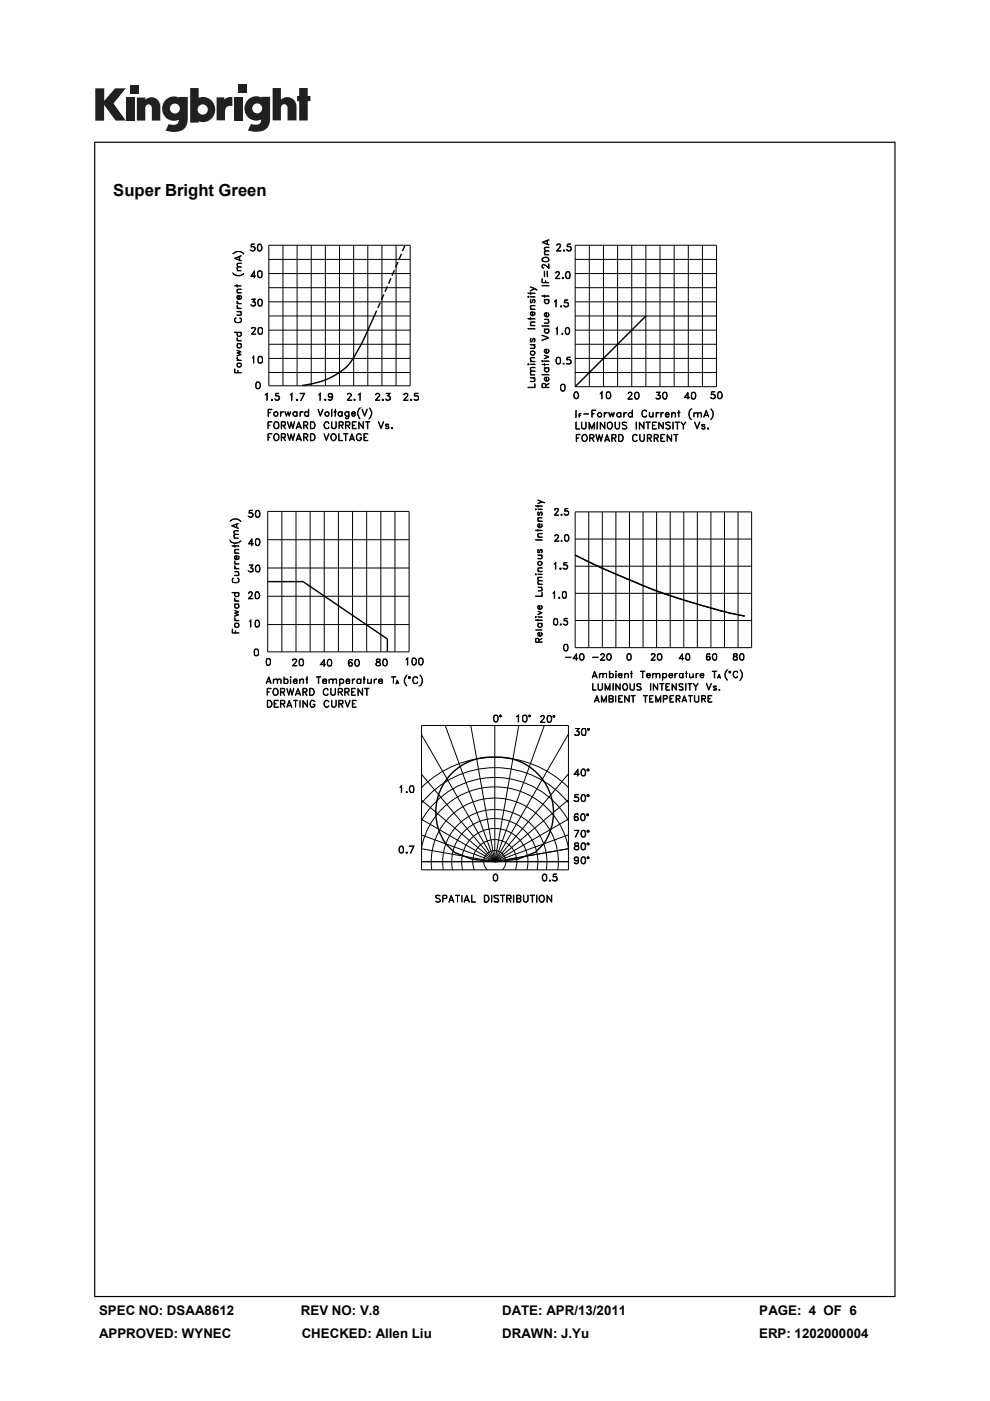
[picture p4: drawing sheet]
<svg xmlns="http://www.w3.org/2000/svg" width="210mm" height="297mm" viewBox="0 0 210 297" stroke-linecap="round" stroke-linejoin="round" font-family="sans-serif">
<defs><g id="words">
<text font-size="3.5" x="24" y="41.5">Super Bright Green</text>
<g font-size="2.8">
<text x="21" y="278.7">SPEC NO: DSAA8612</text>
<text x="63.8" y="278.7">REV NO: V.8</text>
<text x="106.5" y="278.7">DATE: APR/13/2011</text>
<text x="161" y="278.7">PAGE: 4 OF 6</text>
<text x="21" y="283.6">APPROVED: WYNEC</text>
<text x="64" y="283.6">CHECKED: Allen Liu</text>
<text x="106.5" y="283.6">DRAWN: J.Yu</text>
<text x="161" y="283.6">ERP: 1202000004</text>
</g>
</g></defs>
<g fill="#231f20">
<path d="M20.2 18.7h1.9v2.7l2.3-2.7h2.3l-2.6 3.2 2.6 3.7h-2.2l-2.4-3.3v3.3h-1.9z"/>
<path d="M26.7 20.7h1.8v4.9h-1.8z"/>
<path d="M49.6 20.7h1.8v4.9h-1.8z"/>
<path d="M27.6 18h1.8v1.8h-1.8z"/>
<path d="M50.6 17.9h1.8v1.8h-1.8z"/>
<path d="M29 20.7h1.8v.4a1.9 1.9 0 0 1 2.2-.3 1.9 1.9 0 0 1 1 2v2.8h-1.8v-2.7a.7 .7 0 0 0-.7-.8 .7 .7 0 0 0-.7 .8v2.7h-1.8z"/>
<path d="M45.9 20.6h1.7v.5a2.02 2.02 0 0 1 1.7-.5v1.9h-.2a1.12 1.12 0 0 0-1.4 1.3v1.7h-1.8z"/>
<path d="M57.8 18.7h1.8v2.4a1.98 1.98 0 0 1 2.2-.3 1.98 1.98 0 0 1 1.1 2v2.7h-1.9v-2.6a.7 .7 0 0 0-.7-.8 .7 .7 0 0 0-.7 .8v2.6h-1.8z"/>
<path d="M63.5 18.7h1.8v1.6h.5v1.1h-.5v4.1h-1.8v-4.1h-.5v-1.1h.5z"/>
<path d="M40.3 18.7v7.3h1.8v-.3a2.63 2.63 0 0 0 3.5-2.5 2.63 2.63 0 0 0-3.5-2.5v-2zM41.9 23.2a1.1 1.1 0 0 1 2.2 0 1.1 1.1 0 0 1-2.2 0z"/>
<path d="M35.3 21a2.56 2.56 0 0 0-.6 3.3 2.56 2.56 0 0 0 3.2 1.1 1.09 1.09 0 0 1-1.5 1.1l-.6-.2-.7 1.4a5.3 5.3 0 0 0 3.8-.2 2.69 2.69 0 0 0 .9-2.4v-4.5h-1.8v.1l-.8-.2a2.44 2.44 0 0 0-1.9 .5zM36 23a1.06 1.06 0 0 1 2.1 0 1.06 1.06 0 0 1-2.1 0z"/>
<path d="M52.8 21a2.56 2.56 0 0 0-.6 3.3 2.56 2.56 0 0 0 3.2 1 1.09 1.09 0 0 1-1.5 1.1l-.7-.1-.6 1.4a5.3 5.3 0 0 0 3.7-.3 2.69 2.69 0 0 0 1-2.3v-4.6h-1.8v.2l-.9-.3a2.44 2.44 0 0 0-1.8 .6zM53.5 23a1.06 1.06 0 0 1 2.1 0 1.06 1.06 0 0 1-2.1 0z"/>
</g>
<path d="M20 30v245h169.9v-245zM20.2 30.3h169.5v244.5h-169.5z" fill="#000"/>
<g fill="none" stroke="#000" stroke-width=".21">
<path d="M49.4 57.9a1.54 1.54 0 0 0 2.3 0 1.38 1.38 0 0 1-2.3 0zM49.4 53.8l.7-.5h1l.6 .5a1.5 1.5 0 0 0-2.3 0zM49.7 54.8l1.5-.6-1.3 .6 1.3 .6zM50.2 57.4h1M50.3 56.6l.9-.1-.9 .2 .2 .7a.55 .55 0 0 1-.2-.8zM50.3 55.9l.9-.1-.9 .2v.4l.2 .1a.45 .45 0 0 1-.2-.6zM50.8 54.4v.7M50.8 54.3v.9M53.2 53.1l.2 .1M53.3 58.5l.9 .1h-1l.8-1.2v1.5l-.1-1.3-.6 1M53.8 52.3a.47 .47 0 0 1 .3 .4 .47 .47 0 0 1-.3 .5M54.1 52.6l-.4-.3-.5 .1 .1-.7h.7l-.6 .1-.1 .5h.6a.51 .51 0 0 1 .2 .6 .51 .51 0 0 1-.5 .4l-.5-.3 .2 .1a.52 .52 0 0 0 .8-.2"/>
<path d="M54.7 53.1h.6M54.7 51.8l.5-.1a.96 .96 0 0 1 .2 1.4l-.5 .1a1.09 1.09 0 0 1-.2-1.4zM54.7 51.9h.6M54.8 58.7h.6M54.8 51.8l-.1 .6 .1 .8M54.8 57.5a.55 .55 0 0 1 .8 .1v1l-.2 .2-.3 .1-.4-.3v-1zM54.8 57.6h.6M54.9 57.5a1.02 1.02 0 0 0 0 1.3M55.2 51.8a1.02 1.02 0 0 1 0 1.4M55.3 57.5a1.02 1.02 0 0 1 0 1.3M57 52h30v29.8h-30zM57 58h30"/>
<path d="M57 55h30M60 52v29.8M63 52v29.8M66 52v29.8M69 52v29.8M72 52v29.8M75 52v29.8M78 52v29.8M81 52v29.8M84 52v29.8M114.9 51.4l1.6-.6-1.3 .6 1.3 .6zM115 54.9a1.02 1.02 0 0 1 1.4 0"/>
<path d="M115 55.3l.6 .1 .8-.1M115 54.8l1-.3 .3 .2 .2 .5a1.09 1.09 0 0 1-1.5 .2zM115 59.9l-.1-.8v.8h1.6M115.1 54.8v.6M115.4 54h1.1M115.4 57.5l.1 1.2zM115.5 53.2h1l-.9 .1-.1 .3 .3 .4-.4-.4zM115.5 52.5l1-.1-1 .3 .3 .5-.4-.4zM115.7 59.9l.1-.4v.4M116 51v.7M116 57.5l.1 1.2zM116.1 51v.8"/>
<path d="M116.3 54.8v.6M116.4 56.9l.1-.9v1l-.7-.7-.4-.2-.4 .2v.3l.4 .2-.1 .1-.4-.3v-.3l.5-.3 1.1 .9M117.8 59l.9 .1h-1l.9-.9v-.5l-.5-.1-.3 .3 .3-.3h.3l.3 .4-.9 1.1M118.1 53.2h.9h-1l.8-1.1-.1-.3h-.5l-.1 .3v-.1l.2-.3h.4l.2 .4-.8 1.1M119.2 58.9l.2-.1 .1 .2-.2 .1zM119.3 58.9l.1 .1zM119.5 53.1l.2-.1v.2zM119.6 53.1l.1 .1zM120.2 57.6h.6l.1 .6v.6a.47 .47 0 0 1-.5 .3 .47 .47 0 0 1-.4-.3 1.15 1.15 0 0 1 .2-1.2zM120.2 57.7h.6M120.2 58.9h.6M120.3 53l.2 .2"/>
<path d="M120.3 57.6a1.02 1.02 0 0 0 0 1.4M120.7 57.6l.2 .3v.9l-.2 .2M120.9 52.3l.1 .1a.55 .55 0 0 1-.1 .8M121.1 52.6l-.1-.3h-.7v-.6h.7l-.6 .1-.1 .5a.52 .52 0 0 1 .8 .2 .52 .52 0 0 1-.2 .7 .52 .52 0 0 1-.7-.3h.1a.45 .45 0 0 0 .4 .3 .45 .45 0 0 0 .4-.4M122 58h30M122 55h30M122 52h30v30h-30zM125 52v30M128 52v30M131 52v30M134 52v30M137 52v30"/>
<path d="M140 52v30M143 52v30M146 52v30M149 52v30M49.7 60.6h1.5M49.7 78.2l.1 .8 1.4 .1h-1.5zM49.7 70.4l1.5 .1zM49.8 67.6v.5a.71 .71 0 0 0 .9 .3 .71 .71 0 0 0 .4-.8l-.3-.2 .4 .2v.5l-.4 .3-.9-.1-.2-.6 .4-.3zM50.2 64.8l.1 .4 .4 .1a.46 .46 0 0 1-.5-.5zM50.2 63.8l.1 .4 .4 .1-.4-.1zM50.2 66.8l.9-.1 .1-.3-.3-.3 .3 .2v.5zM50.2 66l1 .1z"/>
<path d="M50.2 65.3l1 .1zM50.2 64.3l1 .1zM50.2 62l1 .1zM50.2 60.4l.1 .5zM50.2 75.8l.2 .5 .3 .1M50.2 71.6l.1 .4 .4 .2a.46 .46 0 0 1-.5-.6zM50.2 76.4h1zM50.2 74.2l1 .4-.8 .2 .8 .4-1 .3 .8-.3-.8-.4 .8-.2zM50.2 72.2l1 .1zM50.2 72.9h1M50.3 62.8l.4-.1v.7l-.4-.1zM50.3 61.4l.9-.1-.9 .2v.4l.2 .1a.45 .45 0 0 1-.2-.6z"/>
<path d="M50.4 79v-.4l.1 .4M50.4 72.9v.7l.4 .1 .3-.1 .1-.4-.2-.3 .2 .2v.5a.55 .55 0 0 1-.8 .1l-.2-.3zM50.4 70.5v.7a.48 .48 0 0 0 .5 0 .48 .48 0 0 0 .3-.4l-.2-.3 .2 .2v.4a.5 .5 0 0 1-.6 .2 .5 .5 0 0 1-.4-.5zM50.4 77l.4-.1 .4 .2v.5a.55 .55 0 0 1-.8 .2l-.2-.3zM50.4 77h.6l.2 .3-.1 .3-.3 .2-.4-.1zM50.7 63.4l.4-.1 .1-.2v-.2l-.3-.2 .1-.1 .2 .2v.5l-.2 .1a.48 .48 0 0 1-.6 0 .48 .48 0 0 1-.1-.7l.5-.1v.8M53.3 64.7l.3 .1M53.4 70.9l.8-1.1-.1-.3-.2-.1-.5 .1v.3l.1-.3h.6v.3l-.8 1.1h1M53.5 75.8l.3-.3v1.5v-1.3zM53.9 64l.2 .2v.5l-.2 .1M54.1 63.5l-.7-.1h.7l-.5 .6 .5 .1v.2M54.1 63.4l-.5 .6h.5v.2l.1 .3-.1 .3h-.7l-.1-.2a.45 .45 0 0 0 .5 .2 .45 .45 0 0 0 .3-.3"/>
<path d="M54.9 64.8h.6M54.9 63.6h.6M54.9 63.5a.45 .45 0 0 1 .7 .2l.1 .3a.74 .74 0 0 1-.6 .9 .94 .94 0 0 1-.2-1.4zM54.9 76.9h.6M54.9 70.8h.6M54.9 75.6l.3-.1 .5 .3v1a.55 .55 0 0 1-1 0v-1zM54.9 69.5a.55 .55 0 0 1 .8 .2v.9l-.2 .3h-.6l-.2-.3v-.9zM54.9 75.7h.6M54.9 69.5h.6M55 63.5a.99 .99 0 0 0 0 1.3M55 75.6a1.02 1.02 0 0 0 0 1.3M55 69.5a.99 .99 0 0 0 0 1.4"/>
<path d="M55.4 63.5l.2 .5-.2 .8M55.4 75.6a1.02 1.02 0 0 1 0 1.3M55.4 69.5a.99 .99 0 0 1 0 1.4M57 79h30M57 76h30M57 73h30M57 70h30M57 67h30M57 64h30M57 61h30M112 69.7l1.5 .1zM112 67.6h1.5z"/>
<path d="M112 62.9l.1-.1v.3zM112 62.1l1.5 .1zM112 77.2h.1v.2zM112.1 62.9v.1zM112.1 77.2v.1zM112.5 73.8l.8-.1 .1-.2-.2-.4 .3 .4-.1 .3-.2 .1zM112.5 73.1h1zM112.5 69l1 .1zM112.5 67.3l.1 .5zM112.5 65.5l1 .1zM112.5 64.9l.2-.1h.8h-.9v.5l.1 .2zM112.5 62.9l1 .1z"/>
<path d="M112.5 62l.1 .5zM112.5 60.8l1.4 .7zM112.5 77.2l1 .1zM112.5 76.6l1 .1zM112.5 79.5h1M112.6 72.4h.2M112.6 71.8v.7M112.6 68.3l.9-.1-.9 .2v.4l.1 .2a.45 .45 0 0 1-.1-.7zM112.6 66.3l.3-.1v.7l-.3-.2zM112.6 64.1h.2M112.6 63.5v.7M112.6 78.7l.9-.1-.9 .2 .1 .7a.55 .55 0 0 1-.1-.8z"/>
<path d="M112.6 78l.9-.1-.9 .1v.5l.1 .1a.45 .45 0 0 1-.1-.6zM112.6 75.8h.9l-.9 .1 .1 .7-.2-.3zM112.6 74.5h.6l.2 .2a.45 .45 0 0 1-.6 .5 .45 .45 0 0 1-.2-.7zM112.9 66.9a.4 .4 0 0 0 .4-.2 .4 .4 0 0 0 0-.4l-.1-.1v-.1l.3 .3v.2l-.3 .3a.46 .46 0 0 1-.6-.1 .46 .46 0 0 1 .1-.7h.3v.8M113.1 71.8l-.3 .7h-.2l-.1-.3 .1-.5v.2M113.1 71.9h.3M113.1 63.5l-.3 .7h-.2l-.1-.2 .1-.5v.1M113.1 63.6h.3M113.3 71.8v.7M113.3 63.5v.7M113.3 61.2l-.8 .5 1-.5M113.4 72.4l-.2 .1a.45 .45 0 0 0 .3-.4 .45 .45 0 0 0-.3-.4l-.5 .8"/>
<path d="M113.4 64.1l-.2 .1a.48 .48 0 0 0 .2-.7h-.3l-.4 .7M114.9 76.5l.2-.1 .1 .2-.2 .1zM114.9 79.4l1.6 .1zM114.9 71l1.6 .6-1.6 .6 1.4-.6zM114.9 69.1l1.6 .1zM114.9 62.7l1.6 .1zM114.9 60.5l1.6 .1zM114.9 77.3h1.6M115 76.5l.1 .1zM115.4 78h1.1zM115.4 77l.1 .5zM115.4 76.5l1.1 .1z"/>
<path d="M115.4 75.3l1.1 .4-1.1 .4 .9-.4zM115.4 69.8h1.1zM115.4 68.5h.8l.2-.3-.2-.5a.55 .55 0 0 1 .2 .8zM115.4 63.5l1.1 .1zM115.4 62.6l.1 .5zM115.4 67.7h1.1M115.4 78.3l.3-.3-.2 .3a.43 .43 0 0 0 .4 .5 .43 .43 0 0 0 .5-.5l-.1-.3a.49 .49 0 0 1 0 .7 .49 .49 0 0 1-.6 .1l-.3-.2zM115.4 70.1l.3-.3-.2 .3a.43 .43 0 0 0 .4 .5 .43 .43 0 0 0 .5-.5l-.1-.3a.49 .49 0 0 1 0 .7 .49 .49 0 0 1-.6 .1l-.3-.3zM115.5 63.7l.2-.1-.2 .2a.43 .43 0 0 0 .4 .5 .43 .43 0 0 0 .5-.5l-.1-.2a.49 .49 0 0 1 0 .6 .49 .49 0 0 1-.6 .1l-.3-.2zM115.6 74.2l.3-.1v.7l-.4-.2zM115.6 66.5l.3-.1v.7l-.4-.3zM115.9 74.8l.4-.1v-.6a.49 .49 0 0 1 0 .6 .49 .49 0 0 1-.6 .1l-.3-.2 .2-.5h.3v.7"/>
<path d="M115.9 67.1l.4-.1v-.7l.2 .3-.2 .5a.5 .5 0 0 1-.8-.1 .5 .5 0 0 1 .4-.7v.8M117.6 63.8l.4-.2v1.5l-.1-1.4zM117.9 69.8l.3-.4v1.5l-.1-1.3zM118.1 75.8h.6M118.1 77.1h.6M118.1 75.8h.6l.1 .2 .1 .6-.1 .4-.3 .2-.5-.2-.1-.4zM118.2 75.8a1.02 1.02 0 0 0 0 1.3M118.7 75.8l.1 .2v.9l-.1 .2M118.9 64.9l.2-.1v.3zM119 64.9l.1 .1zM119.2 70.8h.1l-.1 .1zM119.2 70.8h.1"/>
<path d="M119.2 70.7h.1M119.4 77.1h.3zM119.5 77.1h.1M119.7 64.8l.2 .2M120.1 69.5l.2-.1a.78 .78 0 0 1 .6 .8 .78 .78 0 0 1-.6 .7h-.2a1.02 1.02 0 0 1 0-1.4zM120.1 70.8h.5M120.1 69.6h.5M120.2 69.5a1.02 1.02 0 0 0 0 1.4M120.2 77l.2 .1M120.3 64.2a.47 .47 0 0 1 .2 .4 .47 .47 0 0 1-.2 .4M120.3 75.8v.5a.58 .58 0 0 1 .7 0 .58 .58 0 0 1 .1 .7l-.4 .2-.5-.1v-.2l.1 .2h.6l.2-.2M120.5 64.4a.6 .6 0 0 0-.8-.2l.1-.6h.6l-.6 .1v.5l.1-.1a.51 .51 0 0 1 .7 .6l-.2 .3-.2 .1-.4-.1-.1-.2a.46 .46 0 0 0 .4 .2 .46 .46 0 0 0 .4-.2"/>
<path d="M120.6 69.5l.2 .6-.2 .8M120.8 76.3l.3 .3-.1 .4-.2 .1M121 75.8h-.7v.6a.58 .58 0 0 1 .8 .2M122 79h30M122 76h30M122 73h30M122 70h30M122 67h30M122 64h30M122 61h30M54.4 82.4h.6M54.4 81h.6l.2 .3 .1 .5-.4 .6-.6-.1-.1-.4z"/>
<path d="M54.4 81.1h.6M54.5 81l-.2 .3v.9l.2 .2M54.9 81a1.02 1.02 0 0 1 0 1.4M56.3 83.6l.4-.2v1.5l-.1-1.4zM56.9 89.5l.8-.1h-.8v1.5M56.9 90.1l.4 .1h-.4M56.9 92l.8-.1h-.8v1.6M56.9 92.7l.4 .1h-.4M56.9 86.8h.8h-.8v1.5zM56.9 87.4l.5 .1h-.5M57.6 84.6l.2 .1-.1 .2zM57.6 84.7l.1 .1z"/>
<path d="M58.3 89.5a.55 .55 0 0 1 .8 .3v.9a.74 .74 0 0 1-1-.2 .74 .74 0 0 1 .2-1zM58.3 89.6a.64 .64 0 0 1 .9 .5 .64 .64 0 0 1-.9 .6l-.2-.4zM58.3 92l.4-.1 .4 .4v.8l-.4 .4a.81 .81 0 0 1-.7-.6 .81 .81 0 0 1 .3-.9zM58.3 92.1a.64 .64 0 0 1 .9 .6 .64 .64 0 0 1-.9 .6l-.2-.4zM58.4 84.6l.1 .2M59 84a.47 .47 0 0 1 .2 .4 .47 .47 0 0 1-.2 .4M59.2 84.2l-.1-.2h-.7l.1-.6h.6l-.6 .1v.5h.6a.52 .52 0 0 1 .2 .6 .52 .52 0 0 1-.6 .3l-.4-.3 .6 .2 .3-.3M59.5 87.3l.1 1zM59.6 87.4l.6-.1-.5 .1-.1 .3zM59.7 90.1h.8v-.5l-.8-.1-.1 1.4v-1.5l.9 .1v.6l-.8 .1M59.7 92.7l.8-.1v-.5l-.8-.1-.1 1.5v-1.6l.9 .1v.7l-.8 .1M60.1 90.2l.5 .7-.4-.7"/>
<path d="M60.1 92.8l.5 .7-.4-.7M60.4 87.3l.3 .7 .4-.7 .2 .7 .4-.7-.4 1-.2-.9-.4 .9zM60.9 89.4l.5 1.3 .4-1.3 .3 1.3 .4-1.3-.4 1.5-.3-1.3-.4 1.3zM60.9 91.9l.5 1.3 .4-1.3 .3 1.3 .4-1.3-.4 1.6-.3-1.3-.4 1.3zM61.6 83.6l.3-.2v1.5l-.1-1.4zM62.2 87.4l.2-.1 .5 .1h-.2a.43 .43 0 0 0-.5 .4 .43 .43 0 0 0 .5 .4l.2-.2-.2 .3h-.3l-.2-.3zM62.9 84.7l.1-.1 .1 .2-.2 .1zM62.9 90.6h.9M62.9 87.3l.1 1zM62.9 84.7l.1 .1zM63 93.1h.8M63 90.5h.7"/>
<path d="M63 93h.7M63.4 89.4l.6 1.5-.6-1.3-.6 1.3zM63.4 91.9l.6 1.6-.6-1.3-.6 1.3zM63.6 87.3l.1 1zM63.8 87.4l.5-.1-.4 .1-.2 .3zM64.5 90.1h.5a.35 .35 0 0 0 .2-.3 .35 .35 0 0 0-.2-.3h-.5l-.1 1.4v-1.5h.6l.2 .2v.5l-.2 .1h-.5M64.5 92.7h.5a.35 .35 0 0 0 .2-.3 .35 .35 0 0 0-.2-.4h-.5l-.1 1.5v-1.6h.6l.2 .2v.5l-.2 .2h-.5M64.6 83.4l-.8 1.5 .8-1.5h-1l1 .1M64.8 90.2l.5 .7-.4-.7M64.8 92.8l.5 .7-.4-.7M65.4 86.8l.1 1.5zM65.8 89.4h.5a.81 .81 0 0 1 .6 .7 .81 .81 0 0 1-.6 .8h-.5z"/>
<path d="M65.8 91.9h.5a.81 .81 0 0 1 .6 .8 .81 .81 0 0 1-.6 .8h-.5zM65.9 89.5a.71 .71 0 0 1 .9 .5 .71 .71 0 0 1-.5 .8h-.4zM65.9 92h.4a.71 .71 0 0 1 .5 .9 .71 .71 0 0 1-.9 .5zM67.4 86.8l.5 1.2 .6-1.2-.6 1.5zM67.6 83.6l.3-.2v1.5v-1.4zM68.9 89.6l.2-.2h.4l.3 .4-.3-.3a.68 .68 0 0 0-.7 .6 .68 .68 0 0 0 .7 .7l.3-.2a.67 .67 0 0 1-1 .1 .67 .67 0 0 1 .1-1.1zM68.9 84.7l.1-.1 .1 .2-.1 .1zM69 84.7v.1zM69 87.4h.7v.6l-.2 .2-.4-.1-.1-.2zM69.6 83.7a.48 .48 0 0 1 .9 0M69.6 84a.48 .48 0 0 0 .9 0M69.7 84.7h.6"/>
<path d="M69.8 91.9l-.6 1.6-.5-1.6 .5 1.3 .6-1.3M70 83.5h-.3l-.1 .3 .4 .4M70.1 83.5a.84 .84 0 0 1 .1 1.3M70.2 92.3l.4-.4a.76 .76 0 0 1 .8 .8 .76 .76 0 0 1-.8 .7 .89 .89 0 0 1-.4-1.1zM70.3 89.4l.1 1.1 .1 .2 .2 .1 .5-.1 .1-1.3v1.1l-.1 .2-.3 .2a.46 .46 0 0 1-.6-.4zM70.3 86.8l.1 1.5zM70.5 92.1a.45 .45 0 0 1 .7 .2 .63 .63 0 0 1 0 .7 .63 .63 0 0 1-.7 .3 .78 .78 0 0 1 0-1.2zM70.5 84.1a.48 .48 0 0 1-.9 0v-.6a.61 .61 0 0 1 .9 0 .78 .78 0 0 1 .1 1 .78 .78 0 0 1-.9 .3l-.1-.2 .2 .2M70.5 83.9l-.4 .3M70.8 87.3l.5 .1zM71.1 86.8l.1 1.5zM71.8 87.4l.2-.1 .5 .1h-.2a.43 .43 0 0 0-.6 .4 .43 .43 0 0 0 .6 .4l.2-.2-.2 .3h-.3l-.2-.3z"/>
<path d="M71.8 91.9l.1 1.5h.8h-.9zM71.9 90.2l.8-.1 .1-.5-.9-.2v1.5M71.9 89.5h.5l.4 .2-.1 .4h-.8M72.3 90.2l.5 .7M72.5 87.3l.1 1zM72.9 91.9l.9 .1zM73.2 87.4l.2-.1 .6 .1h-.3a.43 .43 0 0 0-.5 .4 .43 .43 0 0 0 .5 .4l.3-.2-.3 .3h-.3l-.2-.3zM73.3 92v1.4l.1-1.4M73.4 90.1h.7v-.5l-.7-.1-.1 1.4v-1.5l.9 .2-.1 .5-.7 .1M73.7 84.8l.9 .1h-1l.9-1.1-.3-.3h-.3l-.2 .2 .1-.2a.47 .47 0 0 1 .7 .3l-.8 1.1M73.7 90.2l.5 .7-.4-.7M74 87.3v1.1l-.1 .3-.5 .1-.2-.3 .3 .2 .4-.1z"/>
<path d="M74.2 93.1h.9M74.3 93h.8M74.6 91.9l.6 1.5-.6-1.2-.5 1.2zM74.6 87.7a.4 .4 0 0 0 .2 .4 .4 .4 0 0 0 .4 0l.1-.2 .1 .1-.3 .3h-.2l-.3-.3a.48 .48 0 0 1 0-.5 .48 .48 0 0 1 .5-.2l.3 .2v.3h-.8M74.7 89.4h.9l-.8 .1v1.3l.8 .1h-.9zM74.7 87.4h.4l.2 .3h-.7zM74.8 90.1l.4 .1h-.4M75.1 84.6l.2 .1-.1 .2zM75.1 84.7l.1 .1zM75.6 92.3l.4-.4h.3l.4 .4-.4-.3a.68 .68 0 0 0-.7 .7 .68 .68 0 0 0 .7 .7l.3-.3v-.2l-.3-.1h.4v.3l-.4 .3h-.3a.89 .89 0 0 1-.4-1.1zM76 83.6l.4-.2v1.5l-.1-1.4zM76.1 89.4l.9 1.3 .1-1.3v1.5l-.9-1.3-.1 1.3z"/>
<path d="M76.2 86.6l.2-.1-.2 .1a1.61 1.61 0 0 0 .2 2.2 1.53 1.53 0 0 1-.2-2.2zM76.7 86.8l.6 1.2 .6-1.2-.6 1.5zM77.2 91.9h.8l-.7 .1v1.4h.7h-.8zM77.3 92.7l.4 .1h-.4M77.5 89.4l.9 .1zM77.9 89.5v1.4l.1-1.4M78.3 86.5a1.38 1.38 0 0 1 0 2.3l.1-.2a1.5 1.5 0 0 0-.1-2.1zM79.6 84.8l1 .1h-1M79.8 83.5l.4-.1 .4 .4-1 1.1 .9-1.1-.3-.3-.6 .2zM80.2 89.4l.6 1.3 .6-1.3-.6 1.5zM81.1 84.7l.1-.1 .1 .2-.1 .1zM81.2 84.7v.1z"/>
<path d="M81.8 90.2l.5 .2 .2 .3-.2 .2-.6-.2 .2 .1M81.8 90.1h.6M81.8 90.7h.6M81.9 84.6l.2 .2M81.9 90v.3M82.4 84l.4 .4-.4 .4M82.4 90l.1 .1-.2-.2h-.3l-.3 .2 .7 .5M82.4 90.5v.3M82.7 83.5l-.8-.1h.9l-.5 .6h.3a.51 .51 0 0 1 0 .8 .51 .51 0 0 1-.8-.2l.1 .1a.54 .54 0 0 0 .9-.2M82.7 83.4l-.5 .6 .4 .1 .2 .2M83 90.7l.3 .1-.2 .1zM83.1 90.7l.1 .1z"/>
<path d="M85.6 84.8l1 .1h-1l.9-1.1-.3-.3-.6 .1a.52 .52 0 0 1 .9-.1v.5l-.9 .9M87.1 84.7l.1-.1 .1 .2-.1 .1zM87.2 84.7v.1zM87.8 84.6l.3 .2M88.4 84l.3 .1 .1 .2-.1 .3-.3 .2M88.8 84.2l-.2-.2h-.8l.1-.6h.8l-.7 .1-.1 .5 .4-.1 .5 .2v.5a.5 .5 0 0 1-.5 .3 .5 .5 0 0 1-.5-.3 .52 .52 0 0 0 .8 .1l.2-.2M112 82.1h1.4l.1-.8v.9zM112.5 80.8h.8l.1-.3-.2-.3 .3 .3-.1 .3zM112.5 80.1l1 .1zM115.6 80.1l.3-.1v.8l-.4-.3zM115.8 81.7l.7-.4-.7 .5M115.8 82.1l-.1-.8h-.7l-.1 .9h1.6l-1.5-.1 .1-.8h.5l.1 .8"/>
<path d="M115.9 80.8l.4-.1v-.7a.49 .49 0 0 1 0 .6 .49 .49 0 0 1-.6 .2l-.3-.3 .2-.5h.3v.8M119.1 81.6h.6M119.1 82.8h.6M119.1 81.5a.55 .55 0 0 1 .7 .2v.9l-.1 .3-.4 .1-.4-.4v-.9zM119.2 81.5a.99 .99 0 0 0 0 1.4M119.6 81.5a.99 .99 0 0 1 0 1.4M122 83.1l.3-.1a1.03 1.03 0 0 1 .3 1.4l-.5 .1-.4-.4zM122 84.4h.5M122 83.2h.5M122 83.1a1.02 1.02 0 0 0 0 1.4M122.1 87l.1 1.5zM122.1 89.5l.1 1.4 .8 .1h-.9z"/>
<path d="M122.2 92.1h.9l-.8 .1v1.4zM122.3 92.9h.4h-.4M122.5 83.1l.1 .6-.1 .8M122.9 87.7l-.1 .8v-.8h.5M122.9 88l.2 .1h-.2M123.3 89.5l.2 1.2 .3 .2 .4-.2 .1-1.2v1l-.1 .4a.55 .55 0 0 1-.9-.4zM123.5 92.4l.3-.3a.76 .76 0 0 1 .8 .8 .76 .76 0 0 1-.8 .7 .89 .89 0 0 1-.3-1.2zM123.7 87.8h1.2M123.7 92.3a.45 .45 0 0 1 .7 .1 .63 .63 0 0 1 .1 .8 .63 .63 0 0 1-.8 .2 .78 .78 0 0 1 0-1.1zM124.9 89.5l.6 1.2 .6-1.2v1.5l-.1-1.2-.5 1.2-.5-1.2-.1 1.2zM125.1 92.9h.8l.1-.3-.1-.3-.8-.2v1.5M125.1 92.2h.5l.3 .2v.4l-.8 .1"/>
<path d="M125.5 86.9h.9l-.8 .1v1.5zM125.5 92.9l.5 .7-.4-.7M125.6 87.7l.4 .1h-.4M126.4 92.1l.4 1.3 .3-1.3 .4 1.3 .4-1.3-.4 1.5-.4-1.3-.3 1.3zM126.6 89.5l.1 1.5zM127.3 83.4l.4-.4v1.6l-.1-1.4zM127.3 89.5l.9 1.2 .1-1.2v1.5l-.9-1.4-.1 1.4zM128.1 87.4l.1 1.1zM128.3 93.3h.9M128.4 93.2h.8M128.6 87.4l.2 .1h-.2l-.4 .4zM128.7 83.2h.6"/>
<path d="M128.7 84.4h.6M128.7 83.1h.6l.3 .5-.2 .8-.5 .2a1.08 1.08 0 0 1-.2-1.5zM128.7 92.1l.6 1.5-.6-1.3-.5 1.3zM128.8 83.1l-.2 .3v.9l.2 .2M128.9 89.6l.3-.1 .5 .1a.95 .95 0 0 1-.2 1.4l-.4-.1-.3-.3zM129.1 87.4l.3 .8 .3-.8 .3 .8 .3-.8-.3 1.1-.3-.8-.3 .8zM129.1 89.6h.6a1.16 1.16 0 0 1 0 1.2 .71 .71 0 0 1-.9-.4 .71 .71 0 0 1 .3-.8zM129.2 83.1a1.02 1.02 0 0 1 0 1.4M129.8 92.9l.8-.1v-.5l-.8-.1-.1 1.4v-1.5l.9 .1v.7h-.8M130.2 92.9l.5 .7-.4-.7M130.4 89.5l.1 1 .3 .4 .5-.2 .1-1.2v1l-.3 .5-.5-.2-.2-.3zM131.2 92.1h.5a.82 .82 0 0 1 .5 .8 .82 .82 0 0 1-.5 .7h-.5z"/>
<path d="M131.3 92.2h.4a.71 .71 0 0 1 .4 .9 .71 .71 0 0 1-.8 .4zM131.7 87.4v1.1M131.9 89.6l.4-.1 .7 .1h-1v.4a.95 .95 0 0 1 1 .7l-.5 .3-.5-.1-.1-.2 .4 .2 .5-.1 .1-.3-.9-.4zM132.3 87.4l.1 1.1zM132.5 87.5l.5-.1-.5 .2-.1 .3zM133.2 84.6h.9h-1l.9-1.1-.2-.3-.6 .2 .3-.3h.3l.3 .4-.9 1.1M134.1 86.9l.1 1.6zM134.4 92.2a.48 .48 0 0 1 .8 .2 .54 .54 0 0 0-1 0v.9a.54 .54 0 0 0 1 0 .53 .53 0 0 1-.7 .3 .53 .53 0 0 1-.3-.6v-.7zM134.7 83.3h.6M134.7 84.5h.6M134.7 83.2a.52 .52 0 0 1 .8 .2 .82 .82 0 0 1-.5 1.2h-.3l-.1-.6zM134.8 83.2l-.1 .6 .1 .8"/>
<path d="M134.9 89.5l.1 1.5zM135.3 83.2a1.02 1.02 0 0 1 0 1.4M135.6 89.5l.9 1.2 .1-1.2v1.5l-.9-1.4-.1 1.4zM135.7 92.1l.1 1.1 .3 .3 .4-.1 .2-1.3v1.1l-.2 .3a.55 .55 0 0 1-.8-.3zM136.4 87.1l.1-.1a.48 .48 0 0 1 .7 .3l-.5-.3a.71 .71 0 0 0-.5 .7 .71 .71 0 0 0 .5 .7l.5-.3-.3 .4-.5-.1-.2-.3v-.8zM137 89.5l1 .1zM137.4 92.9h.5a.35 .35 0 0 0 .2-.4 .35 .35 0 0 0-.2-.3h-.5l-.1 1.4v-1.5h.6l.2 .2v.5l-.2 .1h-.5M137.5 89.6v1.4M137.7 87.4l.2 .9 .2 .1 .4-.2a.45 .45 0 0 1-.7 .2zM137.7 92.9l.5 .7-.4-.7M138.4 89.6l.8-.1h-.8v1.5h.8l-.8-.1M138.4 90.1l.5 .1h-.5"/>
<path d="M138.5 87.4l.1 1.1zM138.8 92.9l.7-.1v-.5l-.7-.1-.1 1.4v-1.5l.9 .2 .1 .3-.2 .3h-.7M139.1 84.4l.3 .2M139.1 87.4l.1 1.1zM139.1 92.9l.6 .7-.5-.7M139.4 87.5l.4-.1-.4 .2-.2 .3zM139.6 83.7l.4 .2 .1 .3-.2 .4h-.4l-.4-.1v-.2a.47 .47 0 0 0 .5 .3 .47 .47 0 0 0 .4-.3M139.7 83.8l.3 .1v.5l-.3 .2M140 83.2l-.8-.1h.8l-.4 .7M140 83.1l-.5 .7h.4l.1 .3M140.2 87.4v1.1zM140.2 92.2l.8-.1h-.8v1.5h.8l-.8-.1"/>
<path d="M140.2 92.9h.4h-.4M140.4 87.5l.4-.1-.6 .5zM140.7 90.7l-1-1.2v1.5M140.7 89.5v1.5l-1-1.4M140.8 83.2a.45 .45 0 0 1 .6 .2l.1 .6-.2 .6h-.5a1.02 1.02 0 0 1 0-1.4zM140.8 83.3h.5M140.8 84.5h.5M140.8 83.2a1.02 1.02 0 0 0 0 1.4M141.2 87.9l.1 .4 .1 .1 .5-.2-.2 .3a.48 .48 0 0 1-.6-.6 .48 .48 0 0 1 .8-.3v.3h-.7M141.2 89.6a.83 .83 0 0 1 1 0h-.9v.4l.7 .2 .2 .3a.54 .54 0 0 1-.4 .5 .54 .54 0 0 1-.6-.3l.4 .2 .5-.2-.1-.4-.7-.2zM141.3 83.2l.1 .6-.1 .8M141.3 87.6l.4-.1 .2 .4h-.7z"/>
<path d="M142.4 87.4l.1 1.1zM142.4 93.4l-.9-1.3v1.5M142.4 92.1v1.5l-.9-1.3M142.7 87.5h.5l.1 1-.2-.9-.2-.1-.4 .3zM142.7 89.5l.1 1.5zM142.9 92.1l.9 .1zM143.2 89.5l.9 .1zM143.4 92.2v1.4M143.6 89.6v1.4l.1-1.4M143.7 87.4l.5 .1zM144 86.9v1.6M144.9 90.1l.6-.6-.5 .6v.9l-.1-.9-.5-.6 .6 .6"/>
<path d="M145.2 84.2l1.1 .1h-1.1l.7-1.2v1.5M145.9 83.4l-.7 .9M146.3 87l.4-.3a1.53 1.53 0 0 0 0 2.3h-.1a1.65 1.65 0 0 1-.3-2zM146.8 83.3h.6M146.8 84.5h.6M146.8 83.2a.52 .52 0 0 1 .7 .2 .82 .82 0 0 1-.5 1.2h-.2l-.2-.6zM146.8 83.2l-.1 .6 .1 .8M147.2 87.8l.4-.4 .3 .1 .1 1-.1-.9-.3-.1zM147.2 87.4v1.1M147.3 83.2a1.02 1.02 0 0 1 0 1.4M147.3 89.5l.6 1.2 .6-1.2-.6 1.5zM148.2 87.5h.5l.1 1-.2-.9-.2-.1-.4 .3z"/>
<path d="M148.9 90.8h.6M148.9 90.2l.6 .3 .1 .2-.3 .3h-.2l-.3-.3 .1 .2M149.4 88.1h.8M149.4 90.5v.4M149.4 90.1h.2l-.3-.1-.5 .1 .2 .3 .5 .2M149.5 88h.7M149.5 90.1h-.6v.2M149.8 86.9l.5 1.6-.5-1.3-.6 1.3zM150.1 90.8l.1-.1v.3zM150.2 90.8v.1zM150.7 86.7h.1a1.7 1.7 0 0 1 .5 1.6l-.6 .7a1.54 1.54 0 0 0 0-2.3zM150.8 84.4l.2 .1"/>
<path d="M151.3 83.6l.4 .4-.1 .4-.3 .1M151.7 84l-.4-.4-.5 .1 .1-.7h.7l-.7 .1v.5h.6a.51 .51 0 0 1 .2 .6 .51 .51 0 0 1-.5 .4l-.5-.3 .2 .1a.52 .52 0 0 0 .8-.2M152.4 83.2h.5M152.4 84.4h.5M152.4 83.1l.4-.1a.96 .96 0 0 1 .2 1.4l-.5 .2a1.09 1.09 0 0 1-.1-1.5zM152.4 83.1l-.1 .3v.9l.1 .2M152.9 83.1a1.02 1.02 0 0 1 0 1.4M48.8 114.6a1.52 1.52 0 0 0 2.3 0 1.39 1.39 0 0 1-2.3 0zM48.8 110.5l.6-.5h1l.7 .5h-.2a1.41 1.41 0 0 0-2.1 0zM49.1 111.5l1.5-.5-1.3 .5 1.3 .6zM49.2 115.7l1.5 .1zM49.6 114.1h1"/>
<path d="M49.7 113.3h.9l-.9 .1v.3l.1 .4a.55 .55 0 0 1-.1-.8zM49.7 112.6l.9-.1-.8 .1-.1 .1 .1 .6a.45 .45 0 0 1-.1-.7zM49.7 119.9l.2 .5 .3 .1M49.7 118.9l.1 .4 .4 .2a.46 .46 0 0 1-.5-.6zM49.7 119.5l1 .1zM49.7 117.2l1 .1zM49.7 115.5l.1 .5zM49.7 116.6l.3-.1h.7l-.9 .1v.5l.2 .1zM49.8 118l.4-.1v.7l-.4-.1zM50.2 118.6l.4-.1 .1-.2v-.2l-.3-.2 .1-.1 .2 .2v.5l-.2 .1a.48 .48 0 0 1-.6-.1 .48 .48 0 0 1-.1-.6l.4-.1v.8M50.2 111.1v.7M50.2 111.1v.8"/>
<path d="M52.8 109.4l.2 .2M53.4 108.8a.47 .47 0 0 1 .2 .4 .47 .47 0 0 1-.2 .4M53.5 114.2l-.1 1.5v-1.3l-.6 .9h1h-1.1zM53.6 119.9l-.7-.1h.7l-.4 .6M53.6 119.8l-.5 .6 .5 .1v.2M53.6 109.4a.52 .52 0 0 1-.8 0M53.6 109l-.3-.2-.5 .1 .1-.7h.7l-.6 .1-.1 .5h.6a.51 .51 0 0 1 .2 .6 .51 .51 0 0 1-.6 .3l-.3-.3M54.3 115.5h.6M54.3 109.5h.6M54.3 114.3a.52 .52 0 0 1 .8 .1 .82 .82 0 0 1-.5 1.3l-.3-.1-.2-.6zM54.3 108.3l.3-.1a.78 .78 0 0 1 .6 .7 .78 .78 0 0 1-.6 .8l-.3-.1-.2-.6zM54.3 114.4h.6"/>
<path d="M54.3 108.3h.6M54.4 119.9h.6M54.4 119.9l.3-.1a.93 .93 0 0 1 .4 1.2 .47 .47 0 0 1-.4 .3 .47 .47 0 0 1-.5-.3 1.15 1.15 0 0 1 .2-1.1zM54.4 114.3l-.2 .1v1l.2 .2M54.4 108.3l-.2 .6 .2 .7M54.5 119.9a1.02 1.02 0 0 0 0 1.3M54.8 114.3a1.02 1.02 0 0 1 0 1.3M54.8 108.3a1.02 1.02 0 0 1 0 1.3M54.9 119.9l.2 .5-.2 .8M56.8 108.4h30v29.8h-30zM56.8 114.4h30M59.8 108.4v29.8"/>
<path d="M62.8 108.4v29.8M65.8 108.4v29.8M68.8 108.4v29.8M71.8 108.4v29.8M74.8 108.4v29.8M77.8 108.4v29.8M80.8 108.4v29.8M83.8 108.4v29.8M113.6 114.4l1.4 .1zM113.6 112.4l1.4 .1zM113.6 107.9l.1 .1v.1zM113.6 107.2l1.4 .1z"/>
<path d="M113.7 108h.1M114.1 118.4h.7l.1-.3-.1-.4 .2 .4v.2l-.2 .2zM114.1 117.7h.9zM114.1 117.1h.3M114.1 113.8l.9 .1zM114.1 112.2v.5M114.1 113.2l.9-.1-.9 .2 .2 .5-.2-.1zM114.1 111.3l.3-.2v.7l-.3-.2zM114.1 110.5h.9zM114.1 109.1h.3M114.1 107.9l.9 .1zM114.1 106l1.4 .7z"/>
<path d="M114.1 107.1v.5M114.1 109.8h.9l-.8 .1-.1 .2 .2 .4-.2-.2zM114.1 119.2l.3-.2 .5 .2a.45 .45 0 0 1-.1 .7h-.5l-.2-.2zM114.2 116.6v.5M114.2 108.6v.6M114.4 111.8a.39 .39 0 0 0 .5-.2 .39 .39 0 0 0-.1-.5l.2 .2v.3l-.2 .2a.45 .45 0 0 1-.7-.2v-.4l.4-.1v.7M114.6 116.6h.3M114.6 108.7h.3M114.7 116.6l-.4 .6-.2-.1v-.5l.2-.1-.2 .1M114.7 108.6l-.4 .7-.2-.1v-.6l.2-.1-.2 .2M114.8 116.6v.5M114.8 106.4l-.7 .4 .9-.4"/>
<path d="M114.8 108.6v.6M114.9 117.1l-.1 .1 .2-.2v-.3l-.2-.2-.3 .1-.2 .5M114.9 109.1l-.1 .2 .2-.3v-.2l-.2-.3-.3 .2-.2 .5M117.6 119.5l.3-.2v1.4l-.1-1.4zM117.6 114.7l1 .1h-1l.8-1-.2-.4-.6 .2 .3-.3h.3l.3 .5-.9 1M117.6 109.2l.9 .1h-.9l.8-1.1-.3-.4-.4 .1-.1 .3 .1-.4h.6l.1 .5-.8 1M119 114.7h.2zM119 109.1l.2-.1v.3zM119.1 114.7h.1M119.1 109.1l.1 .1zM119.8 109l.1 .2M119.8 107.8v.5a.55 .55 0 0 1 .8 .2v.5a.5 .5 0 0 1-.5 .3 .5 .5 0 0 1-.4-.4l.1 .2a.55 .55 0 0 0 .8-.2"/>
<path d="M119.8 107.8v.6a.55 .55 0 0 1 .8 .2M119.8 107.8h.7M119.9 113.4a.45 .45 0 0 1 .7 .2 .78 .78 0 0 1-.5 1.2l-.3-.3v-.9zM119.9 113.5h.5M120 113.4a.92 .92 0 0 0 0 1.3M120.1 119.8a.47 .47 0 0 1 .3 .4 .47 .47 0 0 1-.3 .4M120.3 108.3l.3 .4-.1 .3-.2 .2M120.4 113.4l.2 .6-.1 .5-.1 .2h-.5M122 117.7l4.8 2.4 12.4 5.3 4.3 1.4 9.3 2.7 5.1 1.2M122 114.3h37.4M122 108.5h37.4v28.8h-37.4zM124.9 108.5v28.8"/>
<path d="M127.8 108.5v28.8M130.6 108.5v28.8M133.5 108.5v28.8M136.4 108.5v28.8M139.3 108.5v28.8M142.1 108.5v28.8M145 108.5v28.8M147.9 108.5v28.8M150.8 108.5v28.8M153.7 108.5v28.8M156.5 108.5v28.8M49.2 133.4l.1 .8h1.4h-1.5z"/>
<path d="M49.2 125.6l1.5 .1zM49.4 122.6h.2l-.3 .1v.6l.3 .2h.7l.3-.2 .1-.4-.4-.3 .4 .1v.6l-.5 .3a.73 .73 0 0 1-1-.7zM49.7 120.5l1 .1zM49.7 121.2h1M49.7 130.9l.2 .6h.3M49.7 126.8l.2 .5 .3 .1M49.7 131.5l1 .1zM49.7 129.4l1 .4-.8 .2 .8 .4-1 .3 .8-.3-.8-.4 .8-.2zM49.7 127.4l1 .1zM49.7 128.1h1M49.8 125.8l.1-.1v.7a.48 .48 0 0 0 .5 0 .48 .48 0 0 0 .3-.4l-.2-.3 .2 .1v.5a.5 .5 0 0 1-.7 .2 .5 .5 0 0 1-.2-.7zM49.9 134.2v-.5l.1 .5"/>
<path d="M49.9 128.1v.7l.3 .1 .4-.2 .1-.3-.2-.3 .2 .1v.5a.55 .55 0 0 1-.8 .2l-.2-.3zM49.9 132.1h.6l.2 .2v.5a.55 .55 0 0 1-.8 .2l-.2-.4zM50.4 121.2l.3 .3v.5l-1 .1 .9-.2 .1-.3zM52.7 126.9l.9 .1h-1l.7-.7 .2-.4-.2-.4h-.3l-.2 .4-.1-.1 .3-.4h.3l.3 .5-.2 .4-.7 .7M52.8 121.1l.2 .1M52.9 131.8l.3-.3v1.5l-.1-1.4zM53.2 120.4h.4l.1 .5a.55 .55 0 0 1-.4 .4 .55 .55 0 0 1-.6-.3l.2 .1a.52 .52 0 0 0 .7-.1M53.4 120.4l.2 .2v.5l-.2 .1M54.1 139h.6M54.1 137.6h.6l.1 .3v.9a.48 .48 0 0 1-.8 0l-.1-.6zM54.1 137.7h.6M54.1 137.6l-.1 .3v.9l.1 .2"/>
<path d="M54.2 132.8h.6M54.2 126.8h.6M54.2 131.5h.3a.78 .78 0 0 1 .6 .7 .78 .78 0 0 1-.6 .8l-.3-.1-.1-.6zM54.2 125.5l.5-.1a.96 .96 0 0 1 .2 1.4l-.5 .2a1.09 1.09 0 0 1-.2-1.5zM54.2 131.6h.6M54.2 125.6h.6M54.3 131.5l-.2 .6 .2 .8M54.3 125.5l-.2 .6 .2 .8M54.4 121.1h.6M54.6 137.6a1.02 1.02 0 0 1 0 1.4M54.7 131.5a1.02 1.02 0 0 1 0 1.4M54.7 125.5a1.02 1.02 0 0 1 0 1.4"/>
<path d="M56.6 139.7a.55 .55 0 0 1 .8 .1v1l-.2 .2-.3 .1-.3-.1-.2-.6zM56.6 139.7h.6M56.7 139.7l-.2 .1v1l.2 .2M56.8 132.4h30M56.8 126.4h30M56.8 120.4h30M57.1 139.7a1.02 1.02 0 0 1 0 1.3M62.1 139.8l.7-.1 .2 .5-1 1 .9-1a.43 .43 0 0 0-.4-.5 .43 .43 0 0 0-.5 .4zM63.6 139.7h.6l.2 .6a.64 .64 0 0 1-.5 .9l-.4-.3v-.9zM63.6 139.8h.6M63.7 139.7a1.02 1.02 0 0 0 0 1.4M64.1 139.7l.2 .3v.9l-.2 .2"/>
<path d="M69.6 139.8l.2-.1a.78 .78 0 0 1 .6 .8 .78 .78 0 0 1-.6 .8l-.2-.1a1.02 1.02 0 0 1 0-1.4zM69.6 139.8l-.1 .6 .1 .8M69.6 139.9h.5M70.1 139.8l.2 .6-.2 .8M74.1 139.8l-.1 .3a.9 .9 0 0 0 .2 1.1M74.1 139.9h.5M74.6 139.8l.1 .2-.1-.2h-.5l-.1 .3a.79 .79 0 0 0 .4 1.2l.3-.2a.46 .46 0 0 0-.1-.6 .46 .46 0 0 0-.6 .1M75.5 139.8h.5l.2 .3v.6l-.3 .6-.6-.2-.1-.4zM75.5 139.8l-.2 .6 .2 .8h.5l.1-.2 .1-.6-.2-.6M75.5 139.9h.5M79.9 139.8h.7M79.9 139.7l-.1 .4 .2 .2a.64 .64 0 0 1 .6 .8h-.7l-.1-.2a.72 .72 0 0 1 .8-.6v-.6z"/>
<path d="M80 139.7v.6h.4l.3 .4-.1 .4-.2 .1-.6-.1-.1-.4 .4-.4h.4v-.6M81.3 139.7h.6l.2 .3 .1 .6-.4 .6-.5-.2-.2-.4zM81.3 139.8h.6M81.4 139.7l-.2 .6 .2 .8M81.8 139.7a1.02 1.02 0 0 1 0 1.4M86.1 139.7l.4-.2v1.5l-.1-1.3zM87.5 139.7h.6M87.5 139.6a.52 .52 0 0 1 .8 .1 .82 .82 0 0 1-.5 1.3l-.3-.1-.2-.6zM87.6 139.6l-.2 .6 .2 .7M88 139.6a1.02 1.02 0 0 1 0 1.3M88.9 139.6a.55 .55 0 0 1 .8 .1 .82 .82 0 0 1-.5 1.3l-.3-.1-.1-.6zM88.9 139.7h.6"/>
<path d="M89 139.6l-.1 .1v1l.1 .2M89.4 139.6a1.02 1.02 0 0 1 0 1.3M113.6 130.8h.1v.1zM113.6 121.7l.1-.1v.2v.1zM113.6 131.5h1.4zM113.6 133.6h1.4M113.6 126.4h1.3l.1-.8v.9zM113.7 130.9h.1M113.7 121.8h.1M114.1 134.3l.3-.1v.6l-.3-.2zM114.1 132.1l.9 .1zM114.1 130.8l.9 .1z"/>
<path d="M114.1 129.6l.9 .3-.9 .5 .7-.5zM114.1 123.8l.9 .1zM114.1 121.7l.9 .1zM114.1 121.1l.9 .1zM114.1 131.3v.4M114.1 124.5h.9M114.1 123.2l.9-.1-.8 .1-.1 .3 .2 .3-.2-.1zM114.1 122.4h.9l-.8 .1-.1 .2 .2 .4-.2-.2zM114.1 120.5l.9-.1-.9 .2 .2 .5-.2-.1zM114.1 132.4l.2-.2-.2 .3a.43 .43 0 0 0 .4 .5 .43 .43 0 0 0 .4-.5l-.1-.3 .2 .3v.2l-.2 .3a.45 .45 0 0 1-.7-.2zM114.2 128.5h.2v.7l-.3-.4zM114.3 136.1v-.7l-.6-.1-.1 .9h1.4l-1.3-.1v-.7h.5l.1 .7"/>
<path d="M114.3 135.7l.7-.4-.7 .5M114.4 134.8a.39 .39 0 0 0 .5-.2 .39 .39 0 0 0-.1-.4l.2 .1v.3l-.2 .2a.45 .45 0 0 1-.7-.1v-.5l.4-.1v.7M114.4 129.2a.43 .43 0 0 0 .5-.3 .43 .43 0 0 0-.1-.5 .36 .36 0 0 1 .1 .6l-.1 .2h-.5l-.2-.2v-.5l.4-.1v.8M114.8 124.5l.2 .4-.1 .4h-.8l.7-.1 .1-.3zM117.3 125.7l.3-.3v1.5v-1.4zM117.6 131.2h.5M117.6 132.4h.5M117.6 131.2h.5l.2 .6v.4l-.4 .4-.5-.4zM117.6 131.2l-.1 .2v.9l.1 .2M118.1 131.2l.1 .2v.9l-.1 .2M118.6 126.6l.1 .1v.2zM118.6 126.7l.1 .1z"/>
<path d="M118.7 120.5l.2-.1 .1 .2-.2 .1zM118.8 120.5l.1 .1zM118.9 132.3v.3zM118.9 132.4h.1M118.9 132.3h.1M119.4 125.5h.6M119.4 126.7h.6M119.4 125.4h.6a1.11 1.11 0 0 1-.2 1.5h-.2a1.11 1.11 0 0 1-.2-1.5zM119.5 125.4l-.2 .3v.8l.2 .3M119.5 120.4l.3 .2M119.6 132.3l.2 .2M119.8 136.6h.5l.1 .3 .1 .6-.3 .5-.6-.2-.1-.3z"/>
<path d="M119.8 137.9h.5M119.8 136.7h.5M119.8 136.6a1.02 1.02 0 0 0 0 1.4M119.9 139.3l1.2 .1zM119.9 125.4l.2 .6-.2 .8M120.1 131.6l.2 .2v.5l-.2 .2M120.3 136.6l.1 .6-.1 .8M120.3 132v-.3h-.7l.1-.6h.6l-.6 .1v.4h.5l.2 .6-.4 .4-.4-.3M120.3 132.2a.45 .45 0 0 1-.7 .1M120.4 120.4a.52 .52 0 0 1-.9 0M120.4 120.1l-.4-.3-.5 .1 .1-.6h.7h-.6l-.1 .5h.6l.2 .2a.55 .55 0 0 1-.6 .7l-.3-.3M121.6 139.6l1 .1h-1.1l.8-1.1v1.4l-.1-1.3-.6 1"/>
<path d="M122 120h37.4M122 125.8h37.4M122 131.6h37.4M123.1 138.6a.45 .45 0 0 1 .7 .2 .78 .78 0 0 1-.5 1.2 .84 .84 0 0 1-.2-1.4zM123.1 139.8h.6M123.1 138.7h.6M123.2 138.6a.9 .9 0 0 0 0 1.3M123.7 138.6l.1 .6-.1 .7M125.7 139.3l1.2 .1zM127.4 139.9l.9 .1h-1l.8-1-.1-.4-.6 .2 .2-.2h.4l.2 .4-.8 1M128.9 138.6a.45 .45 0 0 1 .7 .2 .78 .78 0 0 1-.5 1.2 .84 .84 0 0 1-.2-1.4zM128.9 139.8h.5"/>
<path d="M128.9 138.7h.5M129 138.6a.9 .9 0 0 0 0 1.3M129.4 138.6l.2 .6-.2 .7M133.1 138.7h.6M133.1 139.8h.6M133.1 138.6h.6l.2 .6v.5l-.5 .3-.4-.3zM133.2 138.6l-.2 .2v.9l.2 .2M133.6 138.6l.2 .2v.9l-.2 .2M138.1 139.9l.9 .1h-1l.9-.9-.2-.4-.3-.1-.3 .3 .1-.3a.46 .46 0 0 1 .5 0 .46 .46 0 0 1 .2 .5l-.8 .9M139.7 138.6l-.2 .6 .2 .7M139.7 139.8h.5M139.7 138.7h.5"/>
<path d="M139.7 138.6a.45 .45 0 0 1 .6 .2 .78 .78 0 0 1-.5 1.2 .84 .84 0 0 1-.1-1.4zM140.1 138.6a.9 .9 0 0 1 0 1.3M144.1 139.6l1 .1h-1l.6-1.1v1.4M144.7 138.7l-.6 1M145.6 138.7h.6M145.6 139.8h.6M145.6 138.6h.6l.1 .6v.5l-.4 .3-.5-.3zM145.7 138.6l-.2 .2v.9l.2 .2M146.1 138.6l.2 .6-.2 .7M149.9 139.7l.3 .2 .4-.2M150 138.7h.6M150.1 138.6l-.2 .2v1l.3 .1"/>
<path d="M150.2 139.2l-.3 .3 .1-.3h.2h.3l.1 .3M150.3 139.2l.3 .1v.5l-.3 .1M150.5 138.6l.1 .1-.3-.1a.78 .78 0 0 0-.5 .7 .78 .78 0 0 0 .4 .7l.4-.2 .1-.3-.2-.3h-.5l-.1 .1M151.3 138.6l-.1 .6 .1 .7M151.3 139.8h.5M151.3 138.7h.5M151.3 138.6a.45 .45 0 0 1 .7 .2v.9a.47 .47 0 0 1-.4 .3 .47 .47 0 0 1-.4-.3 .98 .98 0 0 1 .1-1.1zM151.8 138.6a.9 .9 0 0 1 0 1.3M155.6 139.8l.1 .1M155.6 138.7l.1 .5 .6 .1v.5l-.5 .1-.2-.2 .1-.4 .6-.2v-.5h-.5zM155.7 138.6v.5a.61 .61 0 0 1 .6 .2 .61 .61 0 0 1 0 .6 .52 .52 0 0 1-.5 .1 .52 .52 0 0 1-.3-.5l.2-.3 .5-.1v-.5M155.7 138.7h.6"/>
<path d="M156.3 139.8l-.1 .1M157.1 138.6l-.2 .6 .2 .7M157.1 139.8h.5M157.1 138.7h.5M157.1 138.6a.45 .45 0 0 1 .7 .2v.9a.47 .47 0 0 1-.5 .3 .47 .47 0 0 1-.4-.3 .98 .98 0 0 1 .2-1.1zM157.5 138.6a.9 .9 0 0 1 0 1.3M56.6 144.5h.8M56.6 144.6h.8M56.6 140.9h.6M56.7 146l.8-.1h-.8v1.5M56.7 146.7l.4 .1h-.4M56.7 148.5h.5a.81 .81 0 0 1 .5 .7 .81 .81 0 0 1-.5 .8h-.5z"/>
<path d="M56.8 148.5h.4a.71 .71 0 0 1 .4 .9 .71 .71 0 0 1-.8 .5zM57 143.5l.5 1.4-.5-1.3-.6 1.3zM58 144v.9zM58 144.2l.3-.2h.5l.1 .9-.2-.8-.3-.1zM58.1 146a.55 .55 0 0 1 .9 .3l-.1 1a.74 .74 0 0 1-1-.3 .74 .74 0 0 1 .2-1zM58.1 146.1a.64 .64 0 0 1 .9 .6 .64 .64 0 0 1-.9 .6l-.1-.4zM58.1 148.5h1h-.9v1.4l.9 .1h-1zM58.2 149.2h.4M59.1 144h.5v.9l-.1-.8-.3-.1-.3 .2zM59.5 148.5l.9 .1-.1 .6h-.7h.5l.3-.2-.1-.4-.7-.1v1.5zM59.6 146.7l.7-.1v-.5l-.7-.1-.1 1.4v-1.5l.8 .1v.7l-.7 .1M59.9 146.8l.5 .6-.4-.6"/>
<path d="M60 149.2l.4 .8M60.2 144.1l.2-.1h.5l.2 .1v.6l-.2 .2h-.5l-.2-.2 .4 .2 .3-.1 .2-.5-.2-.3h-.3zM60.2 143.5v1.4M60.8 145.9l.5 1.4 .3-1.4 .3 1.4 .5-1.4-.5 1.5-.3-1.2-.3 1.2zM60.9 149.6h.9M61 149.6h.8M61.3 148.5l.6 1.5-.6-1.3-.5 1.3zM61.6 143.5l.2 .1h-.2zM61.6 143.6h.1M61.6 144l.1 .9zM62 141.1l1 .1h-1M62.3 148.5h.8z"/>
<path d="M62.4 144.1l.4-.1 .2 .1v.3h-.7zM62.4 144h.6v.2v.2h-.7l.2 .5 .5-.1v-.1v.2h-.6a.55 .55 0 0 1 0-.9zM62.7 148.5v1.5M62.8 147.1h.8M62.9 147h.6M63.2 145.9l.6 1.5-.6-1.2-.6 1.2zM63.5 144l.1 .9zM63.6 148.5v1.5M63.6 144.2l.3-.2h.4l.1 .9-.1-.8-.3-.1zM63.6 141.1h.6M64.2 148.5l1 1.2v-1.2v1.5l-.9-1.3-.1 1.3zM64.3 146.7h.5a.35 .35 0 0 0 .3-.4 .35 .35 0 0 0-.3-.3h-.5l-.1 1.4v-1.5h.6l.3 .2v.5l-.3 .2h-.5"/>
<path d="M64.6 146.8l.6 .6-.5-.6M64.8 144h.5M65.1 143.5l.1 1.4zM65.7 145.9h.5a.81 .81 0 0 1 .5 .8 .81 .81 0 0 1-.5 .7h-.5zM65.7 146a.71 .71 0 0 1 .9 .5 .71 .71 0 0 1-.4 .9h-.5zM66 148.5h.6l.2 .3a.49 .49 0 0 0-.6-.3 .49 .49 0 0 0-.4 .6v.3a.47 .47 0 0 0 .5 .5 .47 .47 0 0 0 .5-.5l-.4-.1h.4v.4a.61 .61 0 0 1-.9 .2 .61 .61 0 0 1-.2-.8zM67.1 143.5l.9 .1zM67.5 143.6v1.3l.1-1.3M68 140.8l1 .1h-1.1l.9-1.2v1.6l-.1-1.3-.7 .9M68.5 144.4l.1 .4a.36 .36 0 0 0 .6-.1h.1l-.2 .2h-.5l-.1-.2zM68.5 144.1h.1a.36 .36 0 0 1 .4-.1 .36 .36 0 0 1 .2 .4h-.7zM68.6 144h.6l.1 .4h-.8z"/>
<path d="M68.7 146.2a.52 .52 0 0 1 .8-.2l.1 .3-.3-.3a.65 .65 0 0 0-.7 .7 .65 .65 0 0 0 .9 .6l.1-.2v.2a.69 .69 0 0 1-1-.1 .69 .69 0 0 1 .1-1zM68.8 148.8l.3-.3h.4l.3 .3a.65 .65 0 0 0-1.1 .3 .65 .65 0 0 0 .8 .8l.3-.3-.3 .4h-.4a.89 .89 0 0 1-.3-1.2zM69.6 141.1h.5M69.8 144.2l.3-.2h.5l.1 .9-.2-.8-.3-.1zM69.8 144v.9M70.1 145.9l.1 1.1 .1 .3 .3 .1 .4-.1 .2-1.4-.1 1.4-.4 .1-.5-.1zM70.3 148.5l.1 1.2 .3 .2 .4-.1 .1-.2 .1-1.1-.1 1.2a.52 .52 0 0 1-.7 .2l-.2-.3zM70.8 144h.5l.1 .9-.2-.8-.2-.1-.3 .2zM71.8 146.8l.7-.1 .2-.3-.1-.3-.8-.2v1.5M71.8 146h.5l.3 .3-.1 .3-.7 .1M71.8 148.5h.9l.1 .3-.1 .4h-.8l.8-.1v-.5l-.8-.1v1.5zM72 144l.1 1.4z"/>
<path d="M72.2 146.8l.5 .6zM72.2 144h.5a.55 .55 0 0 1 0 .9h-.5l-.1-.2 .2 .2 .4-.1 .1-.2-.1-.5-.4-.1-.2 .1zM72.3 149.2l.5 .8-.5-.8M73.2 146.7l.8-.1v-.5l-.8-.1-.1 1.4v-1.5l.9 .2v.6l-.8 .1M73.2 148.5l.5 1.2 .6-1.2-.6 1.5zM73.4 144.1h.1a.36 .36 0 0 1 .5-.1 .36 .36 0 0 1 .1 .4h-.7zM73.5 146.8l.5 .6-.4-.6M73.5 144h.5l.2 .2v.2h-.8l.1 .4a.36 .36 0 0 0 .6-.1h.1l-.2 .2h-.5l-.1-.4zM74 140.9l.1 .3h.5l.1-.3M74.2 140.4l-.2 .4 .3-.4 .4 .4M74.5 140.4l.2 .4-.2 .4M74.5 145.9h.9l-.8 .1v1.4h.8h-.9z"/>
<path d="M74.6 146.7l.5 .1h-.5M74.7 148.5h.9h-.8v1.4l.8 .1h-.9zM74.7 144l.1 .9zM74.8 149.2h.4M75 144h.3l-.3 .1-.2 .3zM75.8 144h.5l.2 .1-.3-.1-.5 .1v.6l.3 .2 .5-.2-.2 .2h-.5l-.1-.4zM75.9 145.9l.9 1.4 .1-1.4v1.5l-.9-1.2-.1 1.2zM76.5 144l.1 .9zM77 144h.5M77.2 143.5l.1 1.4zM77.3 145.9l1 .1zM77.8 146v1.4v-1.4"/>
<path d="M77.9 144l.1 .8 .4 .1 .3-.2-.3 .2h-.4zM78.7 144l.1 .9zM79.4 144v.9M79.5 144.1l.1-.1h.4l-.4 .1-.2 .3zM79.8 141l.2 .1M80.3 144.4l.2 .4a.36 .36 0 0 0 .6-.1h.1l-.2 .2h-.5l-.2-.2zM80.4 144.1h.1a.36 .36 0 0 1 .4-.1 .36 .36 0 0 1 .2 .4h-.8zM80.5 144h.5l.2 .4h-.9zM80.6 141l-.1 .1M81.3 141.1h.6M83 143.5l.9 .1zM83.4 143.6v1.3"/>
<path d="M84 144.8h.5M84.1 144.7h.4M84.3 144.1l.2 .9-.2-.7-.4 .7zM86.2 143.1v.2a1.42 1.42 0 0 0 .1 2.1 1.43 1.43 0 0 1-.1-2.3zM86.7 143.5h.3v.3h-.3zM86.7 143.6h.3l-.2 .2-.1-.2zM87.5 140.8h.6M87.7 143.6l.6-.1 .3 .3-.2-.2h-.6a.79 .79 0 0 0 .4 1.3l.4-.3-.2 .3h-.6l-.2-.3zM88.9 140.8h.6M89 143.1a1.39 1.39 0 0 1 0 2.3 1.52 1.52 0 0 0 0-2.3zM89.4 153.8h31.2v30.6h-31.2zM89.4 155.8l15.5 26.9"/>
<path d="M94.4 153.8l10.5 28.9M99.9 153.8l5 28.9M104.8 151.8h.6M104.8 152.9h.6M104.8 151.7a.52 .52 0 0 1 .8 .1 .82 .82 0 0 1-.5 1.3l-.3-.1-.1-.6zM104.9 151.7l-.1 .6 .1 .7M104.9 153.8v28.9M105.3 151.7a1.02 1.02 0 0 1 0 1.3M106 151.7l.2-.1 .2 .2-.2 .2-.2-.1zM106 151.7h.3v.2h-.3zM109.6 151.8l.4-.2v1.5l-.1-1.3zM110 153.8l-5.1 28.9"/>
<path d="M111 151.8h.6M111 152.9h.6M111 151.7a.55 .55 0 0 1 .8 .1v1l-.2 .2-.3 .1-.5-.3v-1zM111.1 151.7a1.02 1.02 0 0 0 0 1.3M111.5 151.7a1.02 1.02 0 0 1 0 1.3M112.2 151.7h.3v.2h-.3zM112.3 151.6l.2 .2-.2 .2-.2-.2zM114.7 153.1l.9 .1h-1l.8-1.1-.2-.3-.5 .1 .2-.2h.3l.3 .4-.8 1.1M115.5 153.8l-10.6 28.9M116.2 151.8h.6M116.2 153h.6M116.2 151.8a.52 .52 0 0 1 .7 .1 .74 .74 0 0 1 .1 .9 .74 .74 0 0 1-.8 .3l-.2-.6z"/>
<path d="M116.3 151.8l-.2 .5 .2 .8M116.7 151.8a.99 .99 0 0 1 0 1.3M117.3 151.8l.2-.1 .2 .1-.2 .3zM117.4 151.8h.2v.2h-.2zM120.6 155.6l-15.7 27.1M121.9 155.7l.3 .2M122.4 155l.5 .2v.5l-.2 .2h-.7l-.1-.3a.52 .52 0 0 0 .8 .2l.2-.2M122.4 155.1l.5-.6h-.9h.8l-.5 .6h.4l.2 .3M122.5 155.1l.4 .3-.1 .3-.3 .2M123.5 154.5h.6M123.5 155.8h.6M123.5 154.5h.6l.2 .6-.2 .8h-.6a1.12 1.12 0 0 1 0-1.4z"/>
<path d="M123.6 154.5a1.12 1.12 0 0 0 0 1.4M124.1 154.5l.1 .2v.9l-.1 .3M124.6 154.5h.4v.3h-.4zM124.6 154.6l.2-.1 .2 .1-.2 .2zM125.7 144.9l.1 1.4h.6h-.7zM125.8 143.3h.6M125.8 143.4h.7M126.1 142.3l.6 1.4-.6-1.2-.5 1.2zM126.2 148.5h.8M126.3 148.5h.7M126.6 147.4l.5 1.5-.5-1.2-.6 1.2zM126.9 144.9v1l.1 .4 .6-.1 .2-1.3-.1 1.3-.3 .1-.5-.1z"/>
<path d="M127.1 142.8l.1 .9zM127.4 142.8h.5v.9l-.1-.8-.3-.1-.3 .2zM127.5 147.4l.6 1.3 .5-1.3v1.5v-1.1l-.5 1.1-.5-1.1-.1 1.1zM127.9 143l.2-.2h.5v.9v-.8l-.4-.1zM128.3 144.9l.6 1.3 .5-1.3v1.4l-.1-1.1-.4 1.1-.5-1.1-.1 1.1zM129.2 148.1l.7 .1 .2 .4-.4 .3h-.5v-1.5h.5l.4 .3v.3l-.4 .2M129.2 142.3l.1 1.4zM129.4 142.8h.5l.2 .2v.5a.45 .45 0 0 1-.7 .1l-.1-.1 .3 .1 .5-.2-.2-.5-.3-.1-.3 .2zM129.7 148.1l.3-.1v-.3l-.3-.2h-.5v1.3h.7v-.5l-.7-.1M130 144.9l.1 1.4zM130.5 142.4h.3zM130.6 147.4v1.5"/>
<path d="M130.6 142.4h.1M130.6 142.8l.1 .9zM131.2 147.4h.8l-.7 .1v1.3l.7 .1h-.8zM131.2 143.1a.43 .43 0 0 0 .2 .5 .43 .43 0 0 0 .5-.1l-.4 .2-.4-.4 .2-.5h.6v.4h-.7M131.3 148.1l.3 .1h-.3M131.4 142.9h.5v.2h-.7zM131.5 144.9v1.4l-.8-1.1-.1 1.1v-1.4l.9 1.3M132.3 145.1l.3-.1a.82 .82 0 0 1 .3 1.3h-.6l-.2-.5zM132.3 145a.66 .66 0 0 1 .8 .6 .66 .66 0 0 1-.8 .7 .88 .88 0 0 1 0-1.3zM132.5 147.4l.9 1.3 .1-1.3v1.5l-1-1.2v1.2zM132.5 142.8v.9zM132.7 142.8h.5l.1 .9-.2-.8-.2-.1-.4 .2z"/>
<path d="M133.6 144.9l.1 1.3 .7 .1 .2-1.4v1l-.1 .3-.3 .1-.6-.1zM133.6 142.8h.6M133.8 147.4l.9 .1zM133.9 142.3l.1 1.4zM134.2 147.5v1.4l.1-1.4M135.2 145a.6 .6 0 0 1 .8 .2l-.3-.2-.6 .2 .1 .2 .6 .3 .2 .5a.69 .69 0 0 1-.9 0h.8l-.1-.4-.7-.4zM135.8 142.3l1 .1zM136.3 142.4v1.3l.1-1.3M136.4 147.4l1 .1zM136.9 147.5v1.4v-1.4M137.2 143.1a.42 .42 0 0 0 .2 .5 .42 .42 0 0 0 .6-.1 .45 .45 0 0 1-.7 .1l-.2-.3 .2-.5h.5l.2 .2v.2h-.8M137.3 142.9a.35 .35 0 0 1 .4-.1 .35 .35 0 0 1 .2 .3h-.7z"/>
<path d="M137.8 147.5l.8-.1h-.8v1.5h.8l-.8-.1M137.8 148.1l.4 .1h-.4M138 144.9v1.4zM138.4 142.8l.1 .9zM138.5 143l.2-.2h.4l.1 .9-.2-.9zM139.1 147.4l.5 1.3 .6-1.3v1.5l-.1-1.1-.5 1.1-.5-1.1v1.1zM139.4 142.8h.5l.1 .9-.2-.8-.2-.1-.4 .2zM139.5 144.9v1.4l-.9-1.1v1.1v-1.4l.9 1.3M139.9 144.9l.9 .1zM140.3 145v1.3l.1-1.3M140.5 142.8l.1 1.4zM140.6 143l.2-.2h.5l.1 .3-.3 .6h-.3l-.2-.2 .2 .1a.43 .43 0 0 0 .6-.4 .43 .43 0 0 0-.6-.4z"/>
<path d="M140.8 148.1h.5l.2-.4-.2-.2h-.5l-.1 1.4v-1.5h.6l.3 .3v.3l-.3 .2h-.5M141.3 145l.7-.1h-.7v1.4h.7h-.7M141.3 145.6l.4 .1h-.4M141.9 143.1v.4l.3 .1 .5-.1a.45 .45 0 0 1-.7 .1l-.1-.3 .1-.5h.5l.2 .2v.2h-.8M142 142.9a.35 .35 0 0 1 .4-.1 .35 .35 0 0 1 .2 .3h-.7zM142.1 147.5l.8-.1h-.8v1.5h.8l-.8-.1M142.1 148.1l.4 .1h-.4M142.5 144.9l.9 1.3 .1-1.3v1.4l-.9-1.1-.1 1.1zM143.1 142.8l.1 .9zM143.4 142.8h.3l-.3 .1-.2 .2zM143.5 148.1l.6-.1 .1-.3-.7-.2-.1 1.4v-1.5l.8 .2-.1 .5-.6 .1M143.8 148.2l.4 .7-.3-.7"/>
<path d="M144 145.2a.54 .54 0 0 1 .9 0l-.3-.2-.5 .2 .1 .3 .5 .2 .2 .5a.69 .69 0 0 1-.9 0l.8 .1v-.5l-.6-.2zM144.2 142.8h.5l.1 .2-.2-.2-.4 .1-.1 .6 .3 .1 .4-.1a.42 .42 0 0 1-.5 .2 .42 .42 0 0 1-.2-.6zM144.7 148.5h.9M144.8 142.8l.1 .9zM144.8 148.5h.7M145.2 147.4l.5 1.5-.5-1.2-.6 1.2zM145.3 142.8h.5M145.4 144.9l.1 1.4zM145.6 142.3v1.4M145.9 144.9l.9 .1zM146 147.4l.8 .1zM146.3 142.8v.8h.3l.4-.1a.55 .55 0 0 1-.7 .1z"/>
<path d="M146.3 145v1.3v-1.3M146.4 147.5v1.4M147 142.8v.9M147.3 147.4l.2 1.4 .6-.1 .1-1.3v1.3l-.3 .2-.5-.2zM147.5 145.6l.6-.7-.5 .7v.7l-.1-.7-.5-.7 .6 .7M147.6 142.8l.1 .9zM147.7 143l.2-.2h.3l-.3 .1-.2 .2zM148.5 143.1a.39 .39 0 0 0 .2 .5 .39 .39 0 0 0 .5-.1l-.1 .2h-.3l-.3-.2a.45 .45 0 0 1 .2-.7h.4l.2 .4h-.8M148.6 143l.5-.2 .1 .3h-.7zM148.9 148.1l.7-.1v-.3l-.7-.2-.1 1.4v-1.5l.8 .2v.5l-.7 .1M149.2 148.2l.4 .7-.3-.7M149.8 144.9l.5 1.3 .6-1.3-.6 1.4z"/>
<path d="M150.2 147.4h.8l-.8 .1v1.3l.8 .1h-.8zM150.2 148.1l.5 .1h-.5M151.1 142.3l.9 .1zM151.3 145.6h.6M151.3 145.7l.7 .4-.3 .2h-.4v-.1l.6 .1M151.3 145.5v.3M151.5 142.4v1.3l.1-1.3M151.8 145.5l.2 .1-.3-.2-.4 .2 .1 .2 .5 .2M151.8 145.9v.4M152.3 143.6h.4M152.3 143.6h.5M152.4 146.3h.3z"/>
<path d="M152.5 146.3h.1M152.5 143l.4 .8-.4-.8-.3 .8zM154.1 142.1l.2-.1-.1 .1a1.43 1.43 0 0 0 .1 2.1 1.6 1.6 0 0 1-.5-1.6zM154.6 142.5l.2-.2 .2 .1v.2l-.2 .1zM154.6 142.5l.3-.1-.1 .2zM155.7 142.4l-.1 .7a.49 .49 0 0 0 .3 .5 .49 .49 0 0 0 .6-.2l-.2 .2a.67 .67 0 0 1-.8-.6 .67 .67 0 0 1 .8-.6l.2 .2-.2-.2zM156.9 142l.5 .6a1.6 1.6 0 0 1-.5 1.6l.2-.1a1.41 1.41 0 0 0-.2-2.1zM84.9 179.5h.5M84.9 179.4h.5l.2 .6-.1 .6a.47 .47 0 0 1-.4 .3 .47 .47 0 0 1-.4-.3 1.15 1.15 0 0 1 .2-1.2zM84.9 166.8l.3-.2v1.4l-.1-1.3zM84.9 179.4a1.02 1.02 0 0 0 0 1.4M85.4 179.4l.1 .6-.1 .8"/>
<path d="M86.2 167.8l.2 .2h-.3zM86.2 167.9l.1 .1zM87.1 167.9h.6M87.1 166.7h.6M87.1 166.7a.45 .45 0 0 1 .6 .1l.1 .6-.1 .6h-.6a1.02 1.02 0 0 1 0-1.3zM87.1 166.7a.99 .99 0 0 0 0 1.3M87.6 166.7l.1 .1v1l-.1 .2M87.7 179.4l-.6 1.5 .7-1.5h-1h.9M89.4 179.7a15.9 15.9 0 0 1 15.6-12.9 15.9 15.9 0 0 1 15.6 12.9M89.4 174a17.9 17.9 0 0 1 31.2 0M89.4 167a22.1 22.1 0 0 1 31.2 0M89.4 164.2l15.5 18.5"/>
<path d="M89.4 169.7l15.5 13M89.4 173.7l15.5 9M89.4 177l15.5 5.7M89.4 180l15.5 2.7M120.6 179.9l-15.7 2.8M120.6 177l-15.7 5.7M120.6 173.7l-15.7 9M120.6 169.6l-15.7 13.1M120.6 164.1l-15.7 18.6M120.6 170.2a19.9 19.9 0 0 0-31.2 .1M121.8 176.1h1l-.7 1.4 .6-1.4zM121.9 173.7l.3 .2 .4-.2"/>
<path d="M121.9 173.4l.3-.2 .4 .2M121.9 180l.2 .1M121.9 169.8l.2 .1M121.9 164.1l1 .1h-1.1l.8-1.2v1.5l-.1-1.2-.6 .9M121.9 178.8v.3l.1 .2 .7 .2v.5l-.5 .1-.3-.1v-.5l.8-.3v-.4zM121.9 178.9h.8M122 172.6l-.1 .2a.9 .9 0 0 0 .2 1.1M122 172.7h.5M122 178.8v.4a.64 .64 0 0 1 .6 .2 .64 .64 0 0 1 .1 .7 .52 .52 0 0 1-.7 .1 .52 .52 0 0 1-.1-.7l.8-.4-.1-.3M122.1 173.2l-.2 .3M122.4 173.2l.2 .3-.2 .4M122.4 169l.3 .2v.6l-.3 .1"/>
<path d="M122.5 172.6l.1 .2zM122.5 172.6l-.3-.1a.99 .99 0 0 0-.3 1.4l.4 .1 .2-.1 .2-.3-.2-.4-.2-.1-.4 .2M122.7 180l-.2 .1M122.7 169.3a.6 .6 0 0 0-.8-.2v-.7h.8l-.7 .1-.1 .5h.7l.2 .5a.55 .55 0 0 1-.5 .5 .55 .55 0 0 1-.5-.3l.1 .1a.52 .52 0 0 0 .8-.2M123.4 172.6l.1-.1a.78 .78 0 0 1 .6 .8 .78 .78 0 0 1-.6 .7l-.1-.1a1.02 1.02 0 0 1 0-1.3zM123.4 173.9h.5M123.4 172.7h.5M123.5 163.2h.6M123.5 172.6a1.02 1.02 0 0 0 0 1.3M123.5 178.8h.6l.1 .6-.1 .6a.47 .47 0 0 1-.4 .2 .47 .47 0 0 1-.4-.2 1.15 1.15 0 0 1 .2-1.2zM123.5 178.9h.6M123.5 176.1h.6v.2l.1 .6-.1 .4-.2 .2-.6-.2-.1-.4z"/>
<path d="M123.5 176.1h.6M123.5 177.4h.6M123.5 168.5h.6l.1 .6-.1 .6a.47 .47 0 0 1-.4 .3 .47 .47 0 0 1-.4-.3 1.15 1.15 0 0 1 .2-1.2zM123.5 168.6h.6M123.5 169.8h.6M123.5 163.1h.6l.1 .6-.1 .6a.47 .47 0 0 1-.4 .2 .47 .47 0 0 1-.4-.2 1.15 1.15 0 0 1 .2-1.2zM123.5 164.4h.6M123.5 178.8a1.02 1.02 0 0 0 0 1.3M123.5 176.1a1.02 1.02 0 0 0 0 1.3M123.5 168.5a1.02 1.02 0 0 0 0 1.4M123.5 163.1a1.02 1.02 0 0 0 0 1.4M123.9 172.6l.2 .6-.2 .7"/>
<path d="M124 178.8l.1 .6-.1 .7M124 176.1l.1 .6-.1 .7M124 168.5l.1 .6-.1 .8M124 163.1l.1 .6-.1 .8M124.5 172.6h.3v.3h-.3zM124.5 172.8l.1-.2 .2 .2-.2 .1zM124.6 163.1h.3v.3h-.3zM124.6 163.3l.1-.2 .2 .2-.2 .1zM124.6 178.8h.3v.3h-.3zM124.6 178.9l.1-.1 .2 .1-.2 .2zM124.6 176.1h.3v.3h-.3zM124.6 176.2l.1-.1 .2 .1-.2 .2z"/>
<path d="M124.6 168.5h.3v.4h-.3zM124.6 168.7l.1-.2 .2 .2-.2 .2zM84.9 180.7h.5M86.1 180.7l.3 .1-.2 .1zM86.2 180.7l.1 .1zM89.4 182.7h31.2M91.6 184.4a13.5 13.5 0 0 1 13.3-15.2 13.5 13.5 0 0 1 13.4 15.2M92.4 189.9l.3-.1 .7 .1h-.9v.4a.94 .94 0 0 1 .9 .7l-.4 .3-.5-.1-.1-.2 .3 .2 .5-.1 .1-.2-.1-.3-.7-.2zM93.9 190.5h.9v-.6l-.3-.1h-.6v1.5M93.9 189.9h.6l.3 .1-.1 .5h-.8M94 184.4a11.1 11.1 0 0 1 10.9-12.8 11.1 11.1 0 0 1 11 12.8M95.3 190.9h.8"/>
<path d="M95.7 189.8l.6 1.5-.6-1.4-.5 1.4zM96 184.4a9.1 9.1 0 0 1 8.9-10.8 9.1 9.1 0 0 1 9 10.8M96.6 189.8l.9 .1zM97 189.9v1.4M98 189.8v1.5M98.1 184.4a7 7 0 0 1 6.8-8.7 7 7 0 0 1 6.9 8.7M98.6 190.9h.8M99 189.8l.6 1.5-.6-1.4-.6 1.4zM100 189.8l.1 1.4 .8 .1h-.9zM100.6 184.4a4.7 4.7 0 0 1 4.3-6.4 4.7 4.7 0 0 1 4.4 6.4M102.7 189.8h.5a.82 .82 0 0 1 .6 .7 .82 .82 0 0 1-.6 .8h-.5zM102.8 189.9h.4a.71 .71 0 0 1 .4 .8 .71 .71 0 0 1-.8 .5z"/>
<path d="M103.4 184.4a2.35 2.35 0 0 1-.1-3.3 2.35 2.35 0 0 1 3.3 0 2.35 2.35 0 0 1-.1 3.3M104.2 189.8l.1 1.5zM104.7 189.9l.5-.1 .6 .1h-1l.1 .4 .7 .2 .2 .5a.6 .6 0 0 1-1.1 0l.5 .2 .5-.2a.64 .64 0 0 0-.8-.6zM104.8 185.4l.2-.1a.78 .78 0 0 1 .6 .8 .78 .78 0 0 1-.6 .7l-.2-.1a1.02 1.02 0 0 1 0-1.3zM104.8 186.6h.5M104.8 185.5h.5M104.9 185.4a1.02 1.02 0 0 0 0 1.3M105 182.7h.1M105 182.7h.2M105.3 185.4l.2 .6-.2 .7M106.1 189.8l.9 .1zM106.6 189.9v1.4"/>
<path d="M107.5 190.5h.8l.1-.5-.9-.1v1.4v-1.5l.9 .1v.6h-.9M108 190.5l.4 .8M108.9 189.8l.1 1.5zM109.7 190.5h.5l.3 .4-.3 .4h-.6v-1.5h.6l.3 .2-.1 .5h-.2M110.2 190.5h.1l.1-.5-.2-.1h-.5v1.3h.5a.35 .35 0 0 0 .2-.3 .35 .35 0 0 0-.2-.4h-.5M111 189.8l.1 1.2 .3 .2 .4-.1 .1-.2 .1-1.1-.1 1.2a.52 .52 0 0 1-.7 .2l-.2-.3zM112.5 189.8l.9 .1zM112.9 189.9v1.4l.1-1.4M113.8 189.8l.1 1.5zM114.5 189.9a.65 .65 0 0 1 .8 0 .65 .65 0 0 1 .2 .8l-.4 .6a.82 .82 0 0 1-.7-.5 .82 .82 0 0 1 .1-.9zM114.7 189.9a.48 .48 0 0 1 .5 0 .48 .48 0 0 1 .2 .5l-.2 .7a.67 .67 0 0 1-.8-.3 .67 .67 0 0 1 .3-.9zM115.2 185.4l.2-.1a.78 .78 0 0 1 .6 .8 .78 .78 0 0 1-.6 .7l-.2-.1a1.02 1.02 0 0 1 0-1.3z"/>
<path d="M115.2 186.6h.6M115.2 185.5h.6M115.3 185.4a1.02 1.02 0 0 0 0 1.3M115.8 185.4l.1 .6-.1 .7M116 189.8l.9 1.2 .1-1.2v1.5l-.9-1.4-.1 1.4zM116.5 186.6h.2v.2zM116.6 186.6l.1 .1zM117.3 186.6l.2 .1M117.9 185.9a.47 .47 0 0 1 .2 .4 .47 .47 0 0 1-.2 .4M118.1 186.1a.6 .6 0 0 0-.8-.1l.1-.7h.6l-.6 .1v.5h.6l.2 .5a.55 .55 0 0 1-.4 .4 .55 .55 0 0 1-.6-.2h.2a.52 .52 0 0 0 .7-.1M120.6 182.7h-31.2M121.9 182.2l.1 .2a.46 .46 0 0 0 .7-.2"/>
<path d="M121.9 182l.1-.2a.46 .46 0 0 1 .7 .2M121.9 183h.6M122.2 181.7l-.3 .4v.3l.3 .1M122.4 181.7a.84 .84 0 0 1 0 1.4M122.7 182.4l-.4 .2-.4-.2a.49 .49 0 0 1 .1-.7 .49 .49 0 0 1 .7 .2v.9l-.4 .4-.4-.3 .1 .2M122.7 182.2l-.1 .2-.2 .1M123.5 180h.6M123.5 181.7h.6l.1 .6-.1 .8a.75 .75 0 0 1-.9-.4 .75 .75 0 0 1 .3-1zM123.5 181.8h.6M123.5 183h.6M123.5 181.7a1.02 1.02 0 0 0 0 1.4M124 181.7l.1 .6-.1 .8"/>
<path d="M124.6 181.7l.1-.1 .3 .3-.3 .2-.2-.2zM124.6 181.7l.3 .2-.3 .1z"/>
<circle cx="113" cy="74.9" r=".48"/>
<circle cx="58.5" cy="87.7" r=".48"/>
<circle cx="58.5" cy="87.7" r=".41"/>
<circle cx="65" cy="87.7" r=".48"/>
<circle cx="69.3" cy="87.7" r=".48"/>
<circle cx="127.2" cy="87.9" r=".41"/>
<circle cx="127.2" cy="87.9" r=".51"/>
<circle cx="131.3" cy="87.9" r=".5"/>
<circle cx="133.7" cy="87.9" r=".46"/>
<circle cx="114.5" cy="119.5" r=".41"/>
<circle cx="50.2" cy="132.6" r=".43"/>
</g>
<path d="M79.4 67a52.4 52.4 0 0 1-5.1 9.8 15 15 0 0 1-10.2 4.9M137 67l-15 15M122 117.7a143.7 143.7 0 0 0 34.5 12.6l1.5 .3M56.8 123.3h7.5l17.9 12.2v2.6M104.9 182.7l-4.8-.5-3.7-1.5a10.4 10.4 0 0 1-3.7-6.1 11.8 11.8 0 0 1 13-14.1 11.7 11.7 0 0 1 9.6 18.4l-1.8 1.8-3.7 1.5-4.8 .5" fill="none" stroke="#000" stroke-width=".3"/>
<path d="M79.4 67l6.4-14.9" fill="none" stroke="#000" stroke-width=".3" stroke-dasharray="1.2 .6" stroke-linecap="butt"/>
<use href="#words"/>
</svg>
